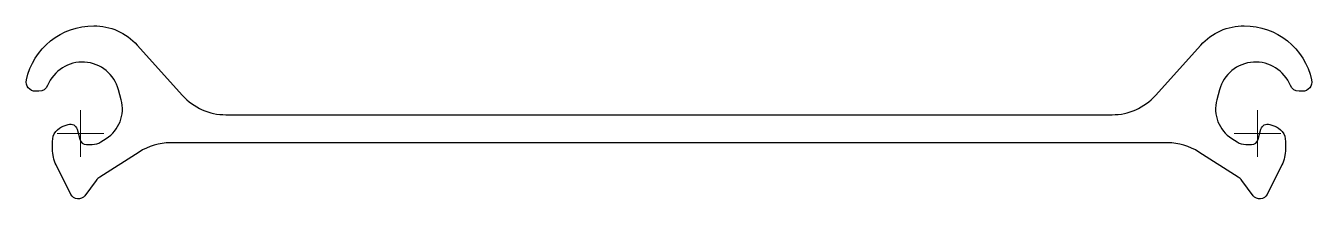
# Model space of a CAD drawing. Header units: millimetres. Extents: x -23 to 526, y -28 to 46.
import ezdxf

# ---------------------------------------------------------------- set-up
doc = ezdxf.new("R2010")
doc.units = ezdxf.units.MM
doc.layers.add('ref', color=4, linetype='Continuous', lineweight=5)

# ---------------------------------------------------------------- blocks, each defined once
blk = doc.blocks.new('AS500-12.0')
blk.add_lwpolyline([(478.79, 37.73, -0.212557), (497.37, 46, -0.351882), (526.17, 22.86, -0.479419), (522.27, 18), (520.77, 18, -0.305615), (517.06, 20.5, 0.719736), (486.77, 18.64), (485.62, 14.35, 0.327333), (492.05, -2.18), (494.28, -3.6, 0.142766), (498.04, -4.7), (500.44, -4.7, 0.339454), (503.34, -2.48), (504.48, 1.77, -0.424475), (508.25, 3.87), (510.05, 3.32, -0.329751), (515, -3.38), (515, -6.75, -0.116146), (513.42, -13.44), (507.13, -26.06, -0.560027), (501.19, -26.58), (496.39, -20.1, 0.091887), (494.79, -18.61), (478.01, -7.92, 0.142766), (464.57, -4), (38.43, -4, 0.142766), (24.99, -7.92), (8.21, -18.61, 0.091887), (6.61, -20.1), (1.81, -26.58, -0.560027), (-4.13, -26.06), (-10.42, -13.44, -0.116146), (-12, -6.75), (-12, -3.38, -0.329751), (-7.05, 3.32), (-5.25, 3.87, -0.424475), (-1.48, 1.77), (-0.34, -2.48, 0.339454), (2.56, -4.7), (4.96, -4.7, 0.142766), (8.72, -3.6), (10.95, -2.18, 0.327333), (17.38, 14.35), (16.23, 18.64, 0.719736), (-14.06, 20.5, -0.305615), (-17.77, 18), (-19.27, 18, -0.479419), (-23.17, 22.86, -0.351882), (5.63, 46, -0.212557), (24.21, 37.73), (43.53, 16.27, 0.212557), (62.11, 8), (440.89, 8, 0.212557), (459.47, 16.27)], format="xyb", close=True)
at = {"layer": 'ref'}
for p, q in [((0, -10), (0, 10)), ((503, -10), (503, 10)), ((10, 0), (-10, 0)), ((513, 0), (493, 0))]:
    blk.add_line(p, q, dxfattribs=at)

msp = doc.modelspace()

# ---------------------------------------------------------------- block references
msp.add_blockref('AS500-12.0', (0, 0))

doc.saveas('drawing.dxf')
